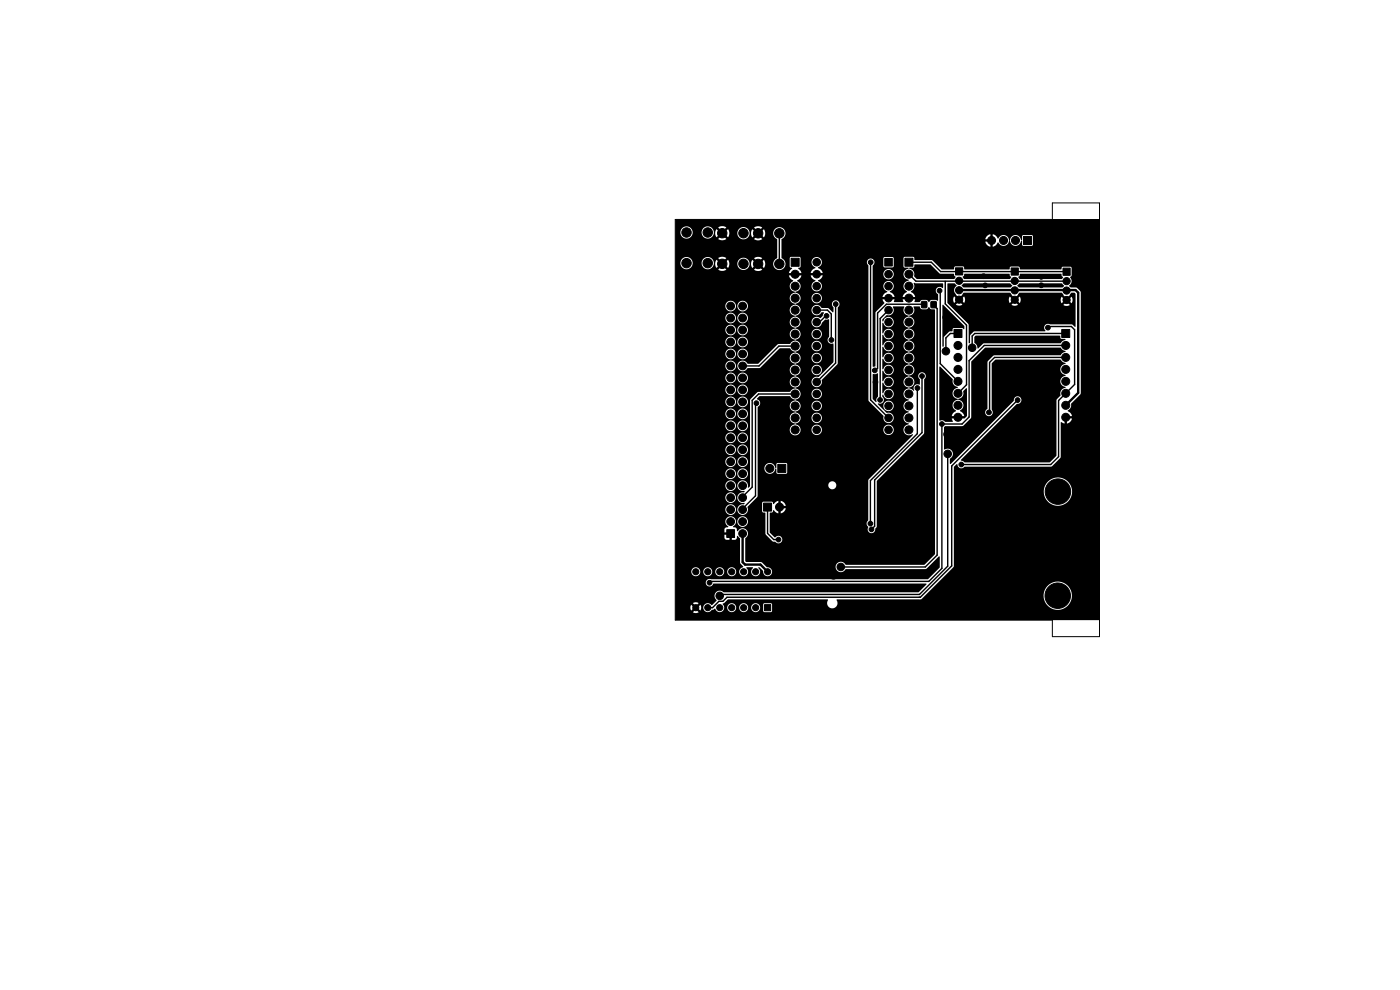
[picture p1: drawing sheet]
<svg xmlns="http://www.w3.org/2000/svg" width="297mm" height="210mm" viewBox="0 0 297 210" stroke-linecap="round" stroke-linejoin="round" font-family="sans-serif">
<g fill="#000" stroke="#000" stroke-width=".21">
<path d="M167.8 54.8h1.7v1.7h-1.7zM187.7 54.8h1.6v1.6h-1.6zM192 54.8h1.7v1.7h-1.7zM202.7 56.8h1.5v1.5h-1.5zM214.5 56.8h1.5v1.6h-1.5zM217.1 50.2h1.7v1.7h-1.7zM225.5 56.9h1.5v1.5h-1.5zM195.5 64h1.1v1.2h-1.1zM197.5 64h1.1v1.2h-1.1zM202.4 69.9h1.7v1.7h-1.7zM225.2 69.9h1.7v1.7h-1.7zM154.2 112.4h1.6v1.6h-1.6z"/>
<path d="M162 106.7h1.7v1.7h-1.7zM165 98.5h1.7v1.7h-1.7zM162.2 128.3h1.3v1.3h-1.3z"/>
<circle cx="145.1" cy="58.8" r=".5"/>
<circle cx="145.6" cy="55.8" r="1"/>
<circle cx="145.6" cy="49.3" r="1"/>
<circle cx="147.9" cy="48" r=".5"/>
<circle cx="150.1" cy="55.8" r="1"/>
<circle cx="150.1" cy="49.3" r="1"/>
<circle cx="153.2" cy="49.5" r="1"/>
<circle cx="153.2" cy="56" r="1"/>
<circle cx="157.7" cy="49.5" r="1"/>
<circle cx="157.7" cy="56" r="1"/>
<circle cx="160.8" cy="56" r="1"/>
<circle cx="160.8" cy="49.5" r="1"/>
<circle cx="165.3" cy="56" r="1"/>
<circle cx="165.3" cy="49.5" r="1"/>
<circle cx="168" cy="48" r=".5"/>
<circle cx="168.7" cy="58.2" r=".85"/>
<circle cx="173.3" cy="58.2" r=".8"/>
<circle cx="173.3" cy="55.6" r=".8"/>
<circle cx="176.1" cy="56.7" r=".5"/>
<circle cx="176.5" cy="47.9" r=".5"/>
<circle cx="182.3" cy="56.2" r=".5"/>
<circle cx="184.7" cy="55.6" r=".5"/>
<circle cx="187.5" cy="48.2" r=".5"/>
<circle cx="187.8" cy="53.4" r=".5"/>
<circle cx="188.5" cy="58.2" r=".8"/>
<circle cx="192.8" cy="58.2" r=".85"/>
<circle cx="196.7" cy="58.2" r=".5"/>
<circle cx="198.4" cy="48.3" r=".5"/>
<circle cx="198.4" cy="53.9" r=".5"/>
<circle cx="203.5" cy="59.6" r=".76"/>
<circle cx="208.2" cy="47.9" r=".5"/>
<circle cx="208.7" cy="58.6" r=".5"/>
<circle cx="210.4" cy="51" r=".85"/>
<circle cx="212.9" cy="51" r=".85"/>
<circle cx="215.3" cy="59.6" r=".76"/>
<circle cx="215.4" cy="51" r=".85"/>
<circle cx="220" cy="47.8" r=".5"/>
<circle cx="220.9" cy="58.7" r=".5"/>
<circle cx="226.3" cy="59.6" r=".76"/>
<circle cx="228.7" cy="48.1" r=".5"/>
<circle cx="231.2" cy="50.4" r=".5"/>
<circle cx="231.3" cy="57.4" r=".5"/>
<circle cx="145" cy="78.2" r=".5"/>
<circle cx="145" cy="72.2" r=".5"/>
<circle cx="145.1" cy="65.3" r=".5"/>
<circle cx="155" cy="77.6" r=".82"/>
<circle cx="155" cy="72.5" r=".82"/>
<circle cx="155" cy="75.1" r=".82"/>
<circle cx="155" cy="70" r=".82"/>
<circle cx="155" cy="67.5" r=".82"/>
<circle cx="155" cy="64.9" r=".82"/>
<circle cx="155.1" cy="62" r=".5"/>
<circle cx="157.5" cy="72.5" r=".82"/>
<circle cx="157.5" cy="70" r=".82"/>
<circle cx="157.5" cy="67.5" r=".82"/>
<circle cx="157.5" cy="64.9" r=".82"/>
<circle cx="157.5" cy="75.1" r=".82"/>
<circle cx="157.5" cy="77.6" r=".82"/>
<circle cx="160.3" cy="75.2" r=".5"/>
<circle cx="163.6" cy="71.4" r=".5"/>
<circle cx="164" cy="65.6" r=".5"/>
<circle cx="164.4" cy="78.3" r=".5"/>
<circle cx="165.2" cy="75.1" r=".5"/>
<circle cx="168.7" cy="65.8" r=".85"/>
<circle cx="168.7" cy="63.3" r=".85"/>
<circle cx="168.7" cy="76" r=".85"/>
<circle cx="168.7" cy="68.3" r=".85"/>
<circle cx="168.7" cy="78.5" r=".85"/>
<circle cx="168.7" cy="73.4" r=".85"/>
<circle cx="168.7" cy="70.9" r=".85"/>
<circle cx="168.7" cy="60.7" r=".85"/>
<circle cx="173.3" cy="60.7" r=".8"/>
<circle cx="173.3" cy="73.4" r=".8"/>
<circle cx="173.3" cy="75.9" r=".8"/>
<circle cx="173.3" cy="70.9" r=".8"/>
<circle cx="173.3" cy="65.8" r=".8"/>
<circle cx="173.3" cy="78.5" r=".8"/>
<circle cx="173.3" cy="63.2" r=".8"/>
<circle cx="173.3" cy="68.3" r=".8"/>
<circle cx="175.4" cy="67" r=".5"/>
<circle cx="176.3" cy="62.5" r=".5"/>
<circle cx="176.4" cy="72.1" r=".5"/>
<circle cx="177.3" cy="64.5" r=".5"/>
<circle cx="178.7" cy="76" r=".5"/>
<circle cx="179" cy="73.5" r=".5"/>
<circle cx="182.3" cy="62.7" r=".5"/>
<circle cx="185.6" cy="78.6" r=".5"/>
<circle cx="188.5" cy="60.7" r=".8"/>
<circle cx="188.5" cy="65.8" r=".8"/>
<circle cx="188.5" cy="68.3" r=".8"/>
<circle cx="188.5" cy="73.4" r=".8"/>
<circle cx="188.5" cy="75.9" r=".8"/>
<circle cx="188.5" cy="78.5" r=".8"/>
<circle cx="188.5" cy="70.9" r=".8"/>
<circle cx="188.5" cy="63.2" r=".8"/>
<circle cx="192.8" cy="65.8" r=".85"/>
<circle cx="192.8" cy="68.3" r=".85"/>
<circle cx="192.8" cy="75.9" r=".85"/>
<circle cx="192.8" cy="70.9" r=".85"/>
<circle cx="192.8" cy="60.7" r=".85"/>
<circle cx="192.8" cy="78.5" r=".85"/>
<circle cx="192.8" cy="63.2" r=".85"/>
<circle cx="192.8" cy="73.4" r=".85"/>
<circle cx="195.6" cy="79.8" r=".5"/>
<circle cx="196.5" cy="74.5" r=".5"/>
<circle cx="196.6" cy="70.1" r=".5"/>
<circle cx="197.2" cy="78.5" r=".5"/>
<circle cx="199.3" cy="61.7" r=".5"/>
<circle cx="200.5" cy="67.3" r=".5"/>
<circle cx="200.7" cy="74.5" r=".8"/>
<circle cx="203.2" cy="73.3" r=".85"/>
<circle cx="203.2" cy="75.8" r=".85"/>
<circle cx="203.2" cy="78.4" r=".85"/>
<circle cx="203.5" cy="61.6" r=".76"/>
<circle cx="203.5" cy="63.6" r=".76"/>
<circle cx="206.2" cy="73.8" r=".8"/>
<circle cx="209" cy="60.5" r=".5"/>
<circle cx="211.4" cy="72" r=".5"/>
<circle cx="215.3" cy="63.6" r=".76"/>
<circle cx="215.3" cy="61.6" r=".76"/>
<circle cx="217.5" cy="79.6" r=".5"/>
<circle cx="220.1" cy="72" r=".5"/>
<circle cx="220.9" cy="60.5" r=".5"/>
<circle cx="222.3" cy="69.5" r=".5"/>
<circle cx="226.1" cy="75.8" r=".85"/>
<circle cx="226.1" cy="73.3" r=".85"/>
<circle cx="226.1" cy="78.4" r=".85"/>
<circle cx="226.3" cy="63.6" r=".76"/>
<circle cx="226.3" cy="61.6" r=".76"/>
<circle cx="231.2" cy="66.6" r=".5"/>
<circle cx="231.2" cy="76.6" r=".5"/>
<circle cx="145" cy="84.7" r=".5"/>
<circle cx="145.2" cy="91.2" r=".5"/>
<circle cx="145.2" cy="98.4" r=".5"/>
<circle cx="155" cy="80.2" r=".82"/>
<circle cx="155" cy="92.9" r=".82"/>
<circle cx="155" cy="85.2" r=".82"/>
<circle cx="155" cy="90.3" r=".82"/>
<circle cx="155" cy="87.8" r=".82"/>
<circle cx="155" cy="82.7" r=".82"/>
<circle cx="155" cy="95.4" r=".82"/>
<circle cx="155" cy="97.9" r=".82"/>
<circle cx="157.5" cy="92.9" r=".82"/>
<circle cx="157.5" cy="87.8" r=".82"/>
<circle cx="157.5" cy="95.4" r=".82"/>
<circle cx="157.5" cy="85.2" r=".82"/>
<circle cx="157.5" cy="97.9" r=".82"/>
<circle cx="157.5" cy="82.7" r=".82"/>
<circle cx="157.5" cy="90.3" r=".82"/>
<circle cx="157.5" cy="80.2" r=".82"/>
<circle cx="160.5" cy="85.5" r=".5"/>
<circle cx="163.2" cy="92.8" r=".5"/>
<circle cx="163.3" cy="99.4" r=".85"/>
<circle cx="164.1" cy="81" r=".5"/>
<circle cx="164.1" cy="86.1" r=".5"/>
<circle cx="164.2" cy="88.6" r=".5"/>
<circle cx="166.4" cy="95.7" r=".5"/>
<circle cx="168.7" cy="83.6" r=".85"/>
<circle cx="168.7" cy="86.1" r=".85"/>
<circle cx="168.7" cy="88.7" r=".85"/>
<circle cx="168.7" cy="81" r=".85"/>
<circle cx="168.7" cy="91.2" r=".85"/>
<circle cx="169.5" cy="96.8" r=".5"/>
<circle cx="173.3" cy="86.1" r=".8"/>
<circle cx="173.3" cy="81" r=".8"/>
<circle cx="173.3" cy="83.6" r=".8"/>
<circle cx="173.3" cy="91.2" r=".8"/>
<circle cx="173.3" cy="88.6" r=".8"/>
<circle cx="175.8" cy="98.8" r=".5"/>
<circle cx="176.1" cy="91.7" r=".5"/>
<circle cx="178.3" cy="81.2" r=".5"/>
<circle cx="180.9" cy="84.9" r=".8"/>
<circle cx="185.7" cy="81.1" r=".5"/>
<circle cx="186" cy="94.3" r=".5"/>
<circle cx="186.7" cy="84.8" r=".5"/>
<circle cx="188.5" cy="88.6" r=".8"/>
<circle cx="188.5" cy="91.2" r=".8"/>
<circle cx="188.5" cy="81" r=".8"/>
<circle cx="188.5" cy="83.6" r=".8"/>
<circle cx="188.5" cy="86.1" r=".8"/>
<circle cx="192.8" cy="88.6" r=".85"/>
<circle cx="192.8" cy="91.2" r=".85"/>
<circle cx="192.8" cy="81" r=".85"/>
<circle cx="192.8" cy="83.6" r=".85"/>
<circle cx="192.8" cy="86.1" r=".85"/>
<circle cx="194.6" cy="82.3" r=".5"/>
<circle cx="197.1" cy="81.1" r=".5"/>
<circle cx="199.8" cy="89.9" r=".5"/>
<circle cx="201" cy="92.1" r=".8"/>
<circle cx="201.1" cy="96.3" r=".8"/>
<circle cx="203.2" cy="88.5" r=".85"/>
<circle cx="203.2" cy="80.9" r=".85"/>
<circle cx="203.2" cy="83.4" r=".85"/>
<circle cx="203.2" cy="86" r=".85"/>
<circle cx="203.9" cy="98.5" r=".5"/>
<circle cx="206.5" cy="91.1" r=".8"/>
<circle cx="209.8" cy="87.5" r=".5"/>
<circle cx="211.1" cy="95.6" r=".5"/>
<circle cx="214.2" cy="83.7" r=".5"/>
<circle cx="215.9" cy="84.9" r=".5"/>
<circle cx="218.1" cy="95.6" r=".5"/>
<circle cx="222" cy="82.4" r=".5"/>
<circle cx="222.1" cy="85" r=".5"/>
<circle cx="226" cy="91.5" r=".8"/>
<circle cx="226.1" cy="80.9" r=".85"/>
<circle cx="226.1" cy="83.4" r=".85"/>
<circle cx="226.1" cy="86" r=".85"/>
<circle cx="226.1" cy="88.5" r=".85"/>
<circle cx="231.2" cy="87.6" r=".5"/>
<circle cx="231.2" cy="96.9" r=".5"/>
<circle cx="145.2" cy="112.5" r=".5"/>
<circle cx="145.3" cy="105.3" r=".5"/>
<circle cx="155" cy="105.6" r=".82"/>
<circle cx="155" cy="108.1" r=".82"/>
<circle cx="155" cy="110.6" r=".82"/>
<circle cx="155" cy="103" r=".82"/>
<circle cx="155" cy="100.5" r=".82"/>
<circle cx="157.5" cy="108.1" r=".82"/>
<circle cx="157.5" cy="110.6" r=".82"/>
<circle cx="157.5" cy="103" r=".82"/>
<circle cx="157.5" cy="100.5" r=".82"/>
<circle cx="157.5" cy="105.6" r=".82"/>
<circle cx="157.5" cy="113.2" r=".82"/>
<circle cx="165.2" cy="114.5" r=".5"/>
<circle cx="165.4" cy="107.6" r=".85"/>
<circle cx="168.3" cy="102.3" r=".8"/>
<circle cx="176" cy="111.3" r=".8"/>
<circle cx="176.3" cy="107.3" r=".8"/>
<circle cx="178.4" cy="100.6" r=".5"/>
<circle cx="184.6" cy="111.1" r=".5"/>
<circle cx="184.9" cy="112.3" r=".5"/>
<circle cx="188.1" cy="103.3" r=".5"/>
<circle cx="193.5" cy="114.2" r=".5"/>
<circle cx="193.6" cy="107" r=".5"/>
<circle cx="206.9" cy="110.6" r=".5"/>
<circle cx="222.5" cy="109.8" r=".5"/>
<circle cx="224.4" cy="104.3" r="2.7"/>
<circle cx="230.8" cy="116" r=".5"/>
<circle cx="230.9" cy="106" r=".5"/>
<circle cx="147.6" cy="128.9" r=".65"/>
<circle cx="147.6" cy="121.3" r=".65"/>
<circle cx="150.1" cy="128.9" r=".65"/>
<circle cx="150.1" cy="121.3" r=".65"/>
<circle cx="150.5" cy="123.6" r=".5"/>
<circle cx="152.7" cy="126.4" r=".8"/>
<circle cx="152.7" cy="128.9" r=".65"/>
<circle cx="152.7" cy="121.3" r=".65"/>
<circle cx="155.2" cy="121.3" r=".65"/>
<circle cx="155.2" cy="128.9" r=".65"/>
<circle cx="157.8" cy="121.3" r=".65"/>
<circle cx="157.8" cy="128.9" r=".65"/>
<circle cx="160.3" cy="128.9" r=".65"/>
<circle cx="160.3" cy="121.3" r=".65"/>
<circle cx="162.8" cy="121.3" r=".65"/>
<circle cx="168.1" cy="124.8" r=".5"/>
<circle cx="176.8" cy="122" r=".8"/>
<circle cx="178.4" cy="120.3" r=".8"/>
<circle cx="187.4" cy="129" r=".5"/>
<circle cx="197" cy="128.3" r=".5"/>
<circle cx="206.4" cy="120.3" r=".5"/>
<circle cx="206.7" cy="128" r=".5"/>
<circle cx="217.4" cy="128.1" r=".5"/>
<circle cx="218.8" cy="120.2" r=".5"/>
<circle cx="224.4" cy="126.4" r="2.7"/>
<circle cx="227.8" cy="127.9" r=".5"/>
<circle cx="230.6" cy="125.2" r=".5"/>
</g>
<path d="M168.7 55.6h.1M203.5 61.6l24.7-.1 .5 .6v21.2l-2.6 2.7M157.5 113.2v6.1l.6 .5h3.2l1.5 1.5" fill="none" stroke="#000" stroke-width=".5"/>
<g fill="none" stroke="#000" stroke-width=".3">
<path d="M165.3 49.5v6.5M168.7 58.2h.1M184.7 55.6v29.2l3.8 3.8M192.8 58.2l1.5 1.5h32M192.8 55.6h4.8l2 2h26.7M200.5 59.7v4.8l4.5 4.5v12.6l-1.8 1.8M226.3 59.6v.1M168.7 73.4h-3.5l-4.2 4.2h-3.5M168.7 63.2v.1M168.7 78.5h.1M168.7 75.9v.1M168.7 70.9h.1"/>
<path d="M173.2 65.8h2.3l.9 .8v5.5M175.4 67h-.2l-1.3 1.3h-.6M177.3 64.5v12.5l-4 4M188.5 65.8l-1.8 1.8v17.2M195.6 79.8v12l-10.1 10v9.8l-.6 .7M196.1 64.6l-8-.1-1.9 1.9v11.7l-.5 .5M198 64.6l.8 .9v52.3l-2.5 2.5h-17.9M199.3 61.7l.2 .1v15.3l3.7 3.8M203.2 70.7h-1.6l-.9 1v2.8M222.3 69.5l.3-.2h4.7l.7 .7v11.6l-3.4 3.4v11.9l-1.7 1.6h-19M226.1 73.3h-17.3l-3.2 3.2v11.9l-1.5 1.5h-4.3v30.7l-2.7 2.7h-46.3l-.2 .3M226.1 75.8h-15.1l-1.1 1.1v10.5"/>
<path d="M226.1 70.7h-19.3l-.6 .6v2.5M160.3 85.5v19.7l-3 2.9M168.7 83.6h-7.8l-1.3 1.3v18.4l-2.3 2.3M168.7 81h.1M168.7 83.6h.1M168.7 86.1h.1M168.7 88.6v.1M194.6 82.3v9.7l-10 10v9.1l-.2-.3M201.1 96.3v23.8l-6 6h-42.1l-.3 .3M215.9 84.9l-14 13.9v21.2l-6.7 6.7h-41l-.8 .8h-.9l-1.3 1.4h-1.1M162.8 107.6v5.5l1.3 1.4h1.1M195 126.7h.1"/>
</g>
<g fill="#000">
<path d="M193.8 60l6.2 .1 .1 .1-.1 .9a.86 .86 0 0 0-1.3 .1 .86 .86 0 0 0 .3 1.3v1.3l-1.4-.2-.5 .5-.6-.5h-.9l-.5 .5h-1v-.6h-.8v-.5h.8a1.5 1.5 0 0 0-.9-1.1 1.36 1.36 0 0 0 .6-1.9zM192.9 56.8l.9-.1 .3-.6h3.3l2 1.9 2.9 .1 .2 .4a.32 .32 0 0 1 .2 .3 .32 .32 0 0 1-.2 .3l-8 .1-.6-.5a1.38 1.38 0 0 0-1-1.8zM204.6 58.1h9.5l.4 .7-.3 .4h-9.6l-.4-.5 .3-.2zM216.4 58.1h8.7l.2 .5 .2 .2-.3 .4h-8.9a.35 .35 0 0 1-.2-.5l.2-.2zM143.3 46.6l89.8-.1 .2 .1v2.9h-66.7a1.31 1.31 0 0 0-1.3-1.3 1.31 1.31 0 0 0-1.3 1.3h-1.7l-.2-.9-.7 .7-.4-.3 .7-.7a1.49 1.49 0 0 0-1.7 0l.7 .7-.4 .3-.7-.7-.3 .9h-.3a1.31 1.31 0 0 0-1.3-1.3 1.31 1.31 0 0 0-1.3 1.3h-1.7l-.3-.9-.7 .7-.3-.4 .7-.7a1.48 1.48 0 0 0-1.7 0l.7 .7-.4 .4-.7-.7-.1 .2a.46 .46 0 0 1-.5 .5 1.31 1.31 0 0 0-1.3-1.3 1.31 1.31 0 0 0-1.3 1.3h-1.9v-.2a1.31 1.31 0 0 0-2-.8 1.31 1.31 0 0 0 .2 2.2 1.31 1.31 0 0 0 1.8-1.2h1.9l.1 .2a1.31 1.31 0 0 0 1.4 1.1 1.31 1.31 0 0 0 1.1-1.3h.3l.3 1 .7-.7 .4 .4-.7 .7a1.49 1.49 0 0 0 1.7 0l-.7-.7 .3-.4 .7 .7 .3-.8h1.7a1.31 1.31 0 0 0 1.3 1.3 1.31 1.31 0 0 0 1.3-1.3h.3l.3 .9 .7-.7 .4 .3-.7 .7a1.49 1.49 0 0 0 1.7 0l-.7-.7 .4-.3 .7 .7 .2-.9h1.7a1.57 1.57 0 0 0 .9 1.3v4a1.37 1.37 0 0 0-.9 1.2h-1.7l-.2-.9-.7 .7-.4-.3 .7-.7a1.49 1.49 0 0 0-1.7 0l.7 .7-.4 .3-.7-.7-.3 .9h-.3a1.31 1.31 0 0 0-1.3-1.3 1.31 1.31 0 0 0-1.3 1.3h-1.7l-.3-.9-.7 .7-.3-.4 .7-.7a1.48 1.48 0 0 0-1.7 0l.7 .7-.4 .4-.7-.7-.1 .2a.46 .46 0 0 1-.5 .5 1.31 1.31 0 0 0-1.3-1.3 1.31 1.31 0 0 0-1.3 1.3h-1.9v-.2a1.31 1.31 0 0 0-2-.8 1.31 1.31 0 0 0 .2 2.2 1.31 1.31 0 0 0 1.8-1.2h1.9l.1 .2a1.31 1.31 0 0 0 1.4 1.1 1.31 1.31 0 0 0 1.1-1.3h.3l.3 1 .7-.7 .4 .4-.7 .7a1.49 1.49 0 0 0 1.7 0l-.7-.7 .3-.4 .7 .7 .3-.8h1.7a1.31 1.31 0 0 0 1.3 1.3 1.31 1.31 0 0 0 1.3-1.3h.3l.3 .9 .7-.7 .4 .3-.7 .8a1.49 1.49 0 0 0 1.7-.1l-.7-.7 .4-.3 .7 .7 .2-.9h1.7a1.33 1.33 0 0 0 2.2 1 1.33 1.33 0 0 0-.4-2.3v-4a1.37 1.37 0 0 0 .8-1.2h66.7v.6h-14.2l-.2-.2h-1.8l-.3 .2v.8l-.1 .1a1.22 1.22 0 0 0-1.3-1.1 1.22 1.22 0 0 0-1.2 1.1h-.1a1.21 1.21 0 0 0-1.1-1.1 1.21 1.21 0 0 0-1.3 .7l-.5-.6-.6-.3v.9h-.5v-.9l-.8 .4-.3 .7h.9v.5h-.9a1.35 1.35 0 0 0 1.1 1v-.9h.5v.9l.6-.3 .6-.6a1.21 1.21 0 0 0 1.3 .7 1.21 1.21 0 0 0 1-1.1h.2a1.21 1.21 0 0 0 1.2 1.2 1.21 1.21 0 0 0 1.2-1.2l.1 .2 .1 .9 2 .1 .2-.3v-1.8h14.2v11.9h-4l-.9-1h-1.3l-.3-.4a1.31 1.31 0 0 0 .2-1.9l.3-.3v-1.6l-.2-.2h-1.7l-.3 .6h-8.6l-.2-.5-.2-.2h-1.7l-.3 .7h-9.4l-.4-.7h-1.6l-.2 .1-.2 .6h-2.5l-2.2-2h-3.5l-.2-.6-.2-.1h-1.8l-.2 .3h-2.1l-.3-.3h-1.6l-.3 .2v1.8l.1 .2h2l.1-.2v-1.7h2.1v1.7l.2 .3h.8v.2l-.2 .1a1.16 1.16 0 0 0-.8 1.1h-2.1v-.2a1.11 1.11 0 0 0-1.8-.7 1.11 1.11 0 0 0 .2 1.9 1.11 1.11 0 0 0 1.6-1h2.1v.2a1.36 1.36 0 0 0 1.1 1v.1a1.22 1.22 0 0 0-1.1 1.1 1.22 1.22 0 0 0 .7 1.3l-.6 .5-.3 .6h.9v.5h-.9l.1 .4-.1 .2h-1.8l-.1-.1 .2-.5h-.9v-.5h.9l-.3-.6-.7-.4v-.2a1.11 1.11 0 0 0 .5-1.7 1.11 1.11 0 0 0-1.8 0 1.11 1.11 0 0 0 .7 1.7v.2a1.36 1.36 0 0 0-1 1h.9v.5h-.9l.4 .8-1.9 2.1v11.2l-.4 .2-.2-.1v-21.3a.83 .83 0 0 0 .3-1.2 .83 .83 0 0 0-1.3-.1 .83 .83 0 0 0 .1 1.2v1.6h-9.7a1.43 1.43 0 0 0-1-1v-.2a1.12 1.12 0 0 0 .6-1.7 1.12 1.12 0 0 0-1.8 0 1.12 1.12 0 0 0 .7 1.7v.2a1.36 1.36 0 0 0-1 1h.8h-2.8l-.1-.4-.6-.6 .5-.3v-2l-.2-.1h-1.8l-.3 .2v1.8l.5 .5-.3 .3-.3 .6h.9v.5h-.9a1.5 1.5 0 0 0 .9 1.1 1.47 1.47 0 0 0-.5 2l.8 .4v.2a1.21 1.21 0 0 0-1.1 1.2 1.21 1.21 0 0 0 1.2 1.2l-.8 .4h-9.2v-.2a1.13 1.13 0 0 0-1.3-.9 1.13 1.13 0 0 0-1 1.1h-.3v-.2a1.13 1.13 0 0 0-1.8-.7 1.13 1.13 0 0 0 .2 1.9 1.13 1.13 0 0 0 1.6-1h.3v.2a1.13 1.13 0 0 0 1.2 1 1.13 1.13 0 0 0 1.1-1.2l9.2 .1a1.22 1.22 0 0 0-.3 1.3 1.22 1.22 0 0 0 1.1 .7l-.8 .5h-9.2v-.2a1.13 1.13 0 0 0-1.3-1 1.13 1.13 0 0 0-1 1.2h-.3v-.2a1.13 1.13 0 0 0-1.8-.7 1.13 1.13 0 0 0 .2 1.9 1.13 1.13 0 0 0 1.6-1h.3v.2a1.13 1.13 0 0 0 1.2 .9 1.13 1.13 0 0 0 1.1-1.1h9.2a1.22 1.22 0 0 0-.3 1.3 1.22 1.22 0 0 0 1.1 .8l-.8 .4h-9.2v-.2a1.13 1.13 0 0 0-1.3-.9 1.13 1.13 0 0 0-1 1.1h-.3v-.2a1.13 1.13 0 0 0-1.8-.7 1.13 1.13 0 0 0 .2 1.9 1.13 1.13 0 0 0 1.6-1h.3v.2a1.13 1.13 0 0 0 1.2 .9 1.13 1.13 0 0 0 1.1-1.1h9.2a1.21 1.21 0 0 0-.3 1.3 1.21 1.21 0 0 0 1.1 .8l-.8 .4h-9.2v-.2a1.13 1.13 0 0 0-1.3-.9 1.13 1.13 0 0 0-1 1.1h-.3v-.2a1.13 1.13 0 0 0-1.8-.7 1.13 1.13 0 0 0 .2 2 1.13 1.13 0 0 0 1.6-1.1h.3v.3a1.13 1.13 0 0 0 1.2 .9 1.13 1.13 0 0 0 1.1-1.2h9.2l-.3 .5h-2.5l-2.2 2.1h-4.2v-.2a1.13 1.13 0 0 0-1.3-.9 1.13 1.13 0 0 0-1 1.1h-.3v-.2a1.13 1.13 0 0 0-1.8-.7 1.13 1.13 0 0 0 .2 1.9 1.13 1.13 0 0 0 1.6-1h.3v.2a1.13 1.13 0 0 0 1.2 .9 1.13 1.13 0 0 0 1.1-1.1h4.2l-2 2.1h-2.3a1.14 1.14 0 0 0-1.3-.7 1.14 1.14 0 0 0-.9 1.1h-.3v-.2a1.13 1.13 0 0 0-1.8-.7 1.13 1.13 0 0 0 .2 1.9 1.13 1.13 0 0 0 1.6-1h.3v.2a1.18 1.18 0 0 0 1.1 .9 1.18 1.18 0 0 0 1.2-.6l2.6-.1 4.1-4.1h2.2l.4 .4 .7 .4a1.24 1.24 0 0 0-1.2 1.3 1.24 1.24 0 0 0 1.2 1.2l-.1 .1a1.21 1.21 0 0 0-1.1 1.2 1.21 1.21 0 0 0 1.2 1.2l-.8 .5h-9.2v-.2a1.13 1.13 0 0 0-1.3-1 1.13 1.13 0 0 0-1 1.2h-.3v-.2a1.13 1.13 0 0 0-1.8-.7 1.13 1.13 0 0 0 .2 1.9 1.13 1.13 0 0 0 1.6-1h.3v.2a1.13 1.13 0 0 0 1.2 .9 1.13 1.13 0 0 0 1.1-1.1h9.2h-.1a1.23 1.23 0 0 0 .9 2.1l-.8 .4h-9.2v-.2a1.13 1.13 0 0 0-1.3-.9 1.13 1.13 0 0 0-1 1.1h-.3v-.2a1.13 1.13 0 0 0-1.8-.7 1.13 1.13 0 0 0 .2 1.9 1.13 1.13 0 0 0 1.6-1h.3v.2a1.13 1.13 0 0 0 1.2 .9 1.13 1.13 0 0 0 1.1-1.1h9.2l-.3 .4-6.8 .1-1.6 1.5-.1 .5h-.4a1.13 1.13 0 0 0-1.2-1.1 1.13 1.13 0 0 0-1.1 1.1h-.3v-.2a1.13 1.13 0 0 0-1.8-.7 1.13 1.13 0 0 0 .2 2 1.13 1.13 0 0 0 1.6-1.1h.3v.3a1.13 1.13 0 0 0 1.2 .9 1.13 1.13 0 0 0 1.1-1.2h.4v2.6h-.4v-.2a1.13 1.13 0 0 0-1.3-.9 1.13 1.13 0 0 0-1 1.1h-.3v-.2a1.13 1.13 0 0 0-1.8-.7 1.13 1.13 0 0 0 .2 1.9 1.13 1.13 0 0 0 1.6-1h.3v.2a1.13 1.13 0 0 0 1.2 .9 1.13 1.13 0 0 0 1.1-1.1h.4v2.5h-.4v-.2a1.13 1.13 0 0 0-1.3-.9 1.13 1.13 0 0 0-1 1.1h-.3v-.2a1.13 1.13 0 0 0-1.8-.7 1.13 1.13 0 0 0 .2 1.9 1.13 1.13 0 0 0 1.6-1h.3v.2a1.13 1.13 0 0 0 1.2 1 1.13 1.13 0 0 0 1.1-1.2h.4v2.6h-.4v-.2a1.13 1.13 0 0 0-1.3-1 1.13 1.13 0 0 0-1 1.2h-.3v-.2a1.13 1.13 0 0 0-1.8-.7 1.13 1.13 0 0 0 .2 1.9 1.13 1.13 0 0 0 1.6-1h.3v.2a1.13 1.13 0 0 0 1.2 .9 1.13 1.13 0 0 0 1.1-1.1h.4v2.5h-.4v-.2a1.13 1.13 0 0 0-1.3-.9 1.13 1.13 0 0 0-1 1.1h-.3v-.2a1.13 1.13 0 0 0-1.8-.7 1.13 1.13 0 0 0 .2 1.9 1.13 1.13 0 0 0 1.6-1h.3v.2a1.13 1.13 0 0 0 1.2 .9 1.13 1.13 0 0 0 1.1-1.1h.4v2.5h-.4v-.2a1.13 1.13 0 0 0-1.3-.9 1.13 1.13 0 0 0-1 1.1h-.3v-.2a1.13 1.13 0 0 0-1.8-.7 1.13 1.13 0 0 0 .2 2 1.13 1.13 0 0 0 1.6-1.1h.3v.3a1.13 1.13 0 0 0 1.2 .9 1.13 1.13 0 0 0 1.1-1.2h.4v2.6h-.4v-.2a1.13 1.13 0 0 0-1.3-.9 1.13 1.13 0 0 0-1 1.1h-.3v-.2a1.13 1.13 0 0 0-1.8-.7 1.13 1.13 0 0 0 .2 1.9 1.13 1.13 0 0 0 1.6-1h.3v.2a1.13 1.13 0 0 0 1.2 .9 1.13 1.13 0 0 0 1.1-1.1h.4v2.6l-.4 .3a1.16 1.16 0 0 0-.9-1.5 1.16 1.16 0 0 0-1.4 1.1h-.3v-.2a1.13 1.13 0 0 0-1.8-.7 1.13 1.13 0 0 0 .2 1.9 1.13 1.13 0 0 0 1.6-1h.3v.2a1.38 1.38 0 0 0 1.6 1l-.4 .2a1.13 1.13 0 0 0-1.2 1.2h-.3v-.2a1.13 1.13 0 0 0-1.8-.7 1.13 1.13 0 0 0 .2 1.9 1.13 1.13 0 0 0 1.6-1h.3v.2a1.38 1.38 0 0 0 1.6 .9l-.4 .3a1.13 1.13 0 0 0-1.2 1.1h-.3v-.2a1.13 1.13 0 0 0-1.8-.7 1.13 1.13 0 0 0 .2 1.9 1.13 1.13 0 0 0 1.6-1h.3v.2a1.16 1.16 0 0 0 1.6 .8 1.16 1.16 0 0 0 .6-1.6l2.1-2.3v-18.8a.89 .89 0 0 0 .6-.9 .89 .89 0 0 0-.7-.8l.6-.7h6.4l.4 .5 .6 .3v.1a1.21 1.21 0 0 0-1.1 1.3 1.21 1.21 0 0 0 1.2 1.1l-.1 .2a1.21 1.21 0 0 0-1.1 1.2 1.21 1.21 0 0 0 1.2 1.2l-.1 .1a1.17 1.17 0 0 0-1 1.7 1.17 1.17 0 0 0 2 .1 1.17 1.17 0 0 0-.8-1.8l-.1-.1a1.24 1.24 0 0 0 1.1-1.2 1.24 1.24 0 0 0-1.1-1.3v-.1a1.21 1.21 0 0 0 1.1-1.2 1.21 1.21 0 0 0-1.1-1.2v-.1a1.21 1.21 0 0 0 1.1-1.3 1.21 1.21 0 0 0-1.1-1.2v-.1a1.21 1.21 0 0 0 1.1-1.2 1.21 1.21 0 0 0-1.1-1.2v-.1a1.21 1.21 0 0 0 1.1-1.2 1.21 1.21 0 0 0-1.1-1.2v-.2a1.21 1.21 0 0 0 1.1-1.2 1.21 1.21 0 0 0-1.1-1.2v-.1a1.21 1.21 0 0 0 1.1-1.2 1.21 1.21 0 0 0-1.1-1.2v-.1a1.21 1.21 0 0 0 1.1-1.3 1.21 1.21 0 0 0-1.1-1.2v-.1a1.21 1.21 0 0 0 1.1-1.2 1.21 1.21 0 0 0-1.1-1.2v-.1a1.21 1.21 0 0 0 1.1-1.2 1.21 1.21 0 0 0-1.1-1.2v-.2a1.21 1.21 0 0 0 1.1-1.2 1.21 1.21 0 0 0-1.1-1.2v-.1a1.22 1.22 0 0 0 1.1-1 1.22 1.22 0 0 0-.7-1.3l.6-.6 .3-.6h-.9v-.5h3.7v.5h-.8a1.43 1.43 0 0 0 1 1.1v.1a1.13 1.13 0 0 0-.6 1.8 1.13 1.13 0 0 0 1.9-.1 1.13 1.13 0 0 0-.8-1.7v-.1a1.36 1.36 0 0 0 1-1.1h-.8v-.5h10.5v5.3h-9.8a1.1 1.1 0 0 0-1.6-.9 1.1 1.1 0 0 0-.2 1.8 1.1 1.1 0 0 0 1.7-.7l.1-.2h9.8v1.3h-6.1a.82 .82 0 0 0-1.2-.7 .82 .82 0 0 0-.1 1.4v.9l-.1 .2-1-.9-1.4-.1a1.13 1.13 0 0 0-1.8-.3 1.13 1.13 0 0 0 .1 1.8 1.13 1.13 0 0 0 1.7-.6h.4l.1 .2-.3 .6-.4 .4a1.18 1.18 0 0 0-1.5 0 1.18 1.18 0 0 0-.3 1.5 1.13 1.13 0 0 0 1.2 .5 1.13 1.13 0 0 0 .9-1l.7-.6h.8v3.1h-1.5a1.11 1.11 0 0 0-1.6-1 1.11 1.11 0 0 0-.2 1.8 1.11 1.11 0 0 0 1.7-.6l.1-.2h1.5v.5a.88 .88 0 0 0-.2 1.2 .88 .88 0 0 0 1.1 .3v.5h-2.4l-.1-.2a1.11 1.11 0 0 0-1.7-.7 1.11 1.11 0 0 0 .2 1.9 1.11 1.11 0 0 0 1.6-1h2.4v2.5h-2.4l-.1-.2a1.11 1.11 0 0 0-1.7-.6 1.11 1.11 0 0 0 .2 1.8 1.11 1.11 0 0 0 1.6-1h2.4v1l-1.6 1.6h-.8a1.11 1.11 0 0 0-1.6-1 1.11 1.11 0 0 0-.2 1.9 1.11 1.11 0 0 0 1.7-.7l.1-.2h.8l-1.5 1.4a1.14 1.14 0 0 0-1.5 1 1.14 1.14 0 0 0 1.2 1.2 1.14 1.14 0 0 0 .9-1.5l3.4-3.5v-11.8l.4-.8h6.1v19.1h-9.8l-.1-.2a1.11 1.11 0 0 0-1.7-.7 1.11 1.11 0 0 0 .2 1.9 1.11 1.11 0 0 0 1.6-1h9.8l.1 1.4 1 1.1h-10.9a1.11 1.11 0 0 0-1.6-1 1.11 1.11 0 0 0-.2 1.9 1.11 1.11 0 0 0 1.7-.7l.1-.2h10.9l2.1 2.2v.3h-13a1.11 1.11 0 0 0-1.6-.9 1.11 1.11 0 0 0-.2 1.8 1.11 1.11 0 0 0 1.7-.7l.1-.2h13a1.12 1.12 0 0 0 1.3 1.1 1.12 1.12 0 0 0 .9-1.5 1.12 1.12 0 0 0-1.5-.6l-1.8-1.8v-.2a.88 .88 0 0 0 1.1-.3 .88 .88 0 0 0-.2-1.2v-.4h.2a1.12 1.12 0 0 0 1.7 .8 1.12 1.12 0 0 0 0-1.9 1.12 1.12 0 0 0-1.7 .8l-.2-.1v-2l.2-.1a1.12 1.12 0 0 0 1.7 .8 1.12 1.12 0 0 0 0-1.9 1.12 1.12 0 0 0-1.7 .8l-.2-.1v-2.1l.2-.1a1.12 1.12 0 0 0 1.7 .8 1.12 1.12 0 0 0 0-1.9 1.12 1.12 0 0 0-1.7 .8l-.2-.1v-2l.2-.1a1.12 1.12 0 0 0 1.7 .8 1.12 1.12 0 0 0 0-1.9 1.12 1.12 0 0 0-1.7 .8l-.2-.1v-2l.2-.1a1.12 1.12 0 0 0 1.7 .7 1.12 1.12 0 0 0 0-1.8 1.12 1.12 0 0 0-1.7 .8l-.2-.1v-2.1l.2-.1a1.12 1.12 0 0 0 1.7 .8 1.12 1.12 0 0 0 0-1.9 1.12 1.12 0 0 0-1.7 .8l-.2-.1v-2l.2-.1a1.12 1.12 0 0 0 1.7 .8 1.12 1.12 0 0 0 0-1.9 1.12 1.12 0 0 0-1.7 .8l-.2-.1v-.3l.9-.9a1.2 1.2 0 0 0 1.3-.4 1.2 1.2 0 0 0 0-1.4l2.3-.1 .2 .1a1.25 1.25 0 0 0 .9 1.9v.1a1.21 1.21 0 0 0-1.1 1.3 1.21 1.21 0 0 0 1.1 1.2v.1a1.21 1.21 0 0 0-1.1 1.2 1.21 1.21 0 0 0 1.1 1.2v.1a1.21 1.21 0 0 0-1.1 1.2 1.21 1.21 0 0 0 1.1 1.2v.2a1.21 1.21 0 0 0-1.1 1.2 1.21 1.21 0 0 0 1.1 1.2v.1a1.21 1.21 0 0 0-1.1 1.2 1.21 1.21 0 0 0 1.1 1.2v.1a1.21 1.21 0 0 0-1.1 1.3 1.21 1.21 0 0 0 1.1 1.2v.1a1.21 1.21 0 0 0-1.1 1.2 1.21 1.21 0 0 0 1.1 1.2v.1a1.21 1.21 0 0 0-1.1 1.2h-2.1v-.2a1.11 1.11 0 0 0-1.8-.7 1.11 1.11 0 0 0 .2 1.9 1.11 1.11 0 0 0 1.6-1h2.1v.2a1.36 1.36 0 0 0 1.1 1v.2a1.21 1.21 0 0 0-1.1 1.2 1.21 1.21 0 0 0 1.1 1.2l-.3 .2a1.17 1.17 0 0 0-.8 1.1h-2.1v-.2a1.11 1.11 0 0 0-1.2-.9 1.11 1.11 0 0 0-1 1.1h-13l-.1-.2a1.11 1.11 0 0 0-1.7-.7 1.11 1.11 0 0 0 .2 1.9 1.11 1.11 0 0 0 1.6-1h13v.2a1.11 1.11 0 0 0 1.2 .9 1.11 1.11 0 0 0 1-1.1h2.1v.2a1.25 1.25 0 0 0 1.9 .7l.1 .2-6.2 6.2h-20.5l-.2-.3h-1.8l-.3 .2v.8l-.2 .1a1.16 1.16 0 0 0-1.4-1.1 1.16 1.16 0 0 0-.7 1.6 1.16 1.16 0 0 0 1.8 .3l.4-.7 .1 .1 .1 1h2.1l.1-.2v-1.8h20.5l-3.2 3.2-.1 1.2h-6.8v-.2a.85 .85 0 0 0-1.4-.4 .85 .85 0 0 0 .3 1.4 .85 .85 0 0 0 1.1-.8h6.8v4.4h-17.5l-.3-.6-.8-.5v.9h-.5v-.9l-.4 .2-.6 .5-.3-.5h-1.9l-.2 .3v1.8l.1 .2 .6 .1v1.8h-3.7v-.2a1.13 1.13 0 0 0-1.8-.7 1.13 1.13 0 0 0 .1 2 1.13 1.13 0 0 0 1.7-1.1h3.7v2.7l1.5 1.5 .5 .1a.84 .84 0 0 0 1.3 .1 .84 .84 0 0 0-.1-1.2 .84 .84 0 0 0-1.2 .2l-1.1-1.1v-4.1l.6-.1 .2-.5 1 .7v-.9h.5v.9l.4-.2 .4-.3 .3-.6h-.9v-.5h18.4l-.1 3.1a.98 .98 0 0 0 .1 1.5 .82 .82 0 0 0 .6 1.2 .82 .82 0 0 0 .9-1l.3-.4v-9.7l10-10 .1-11.5a.83 .83 0 0 0 .1-1.2 .83 .83 0 0 0-1.2 0 .83 .83 0 0 0 .2 1.2l-.2 1.1a.88 .88 0 0 0-1 .2 .88 .88 0 0 0-.1 1.1l-1-.5v-.2a1.21 1.21 0 0 0 1.1-1.2 1.21 1.21 0 0 0-1.2-1.2l.1-.1a1.21 1.21 0 0 0 1.1-1.3 1.21 1.21 0 0 0-1.2-1.1l.1-.2a1.21 1.21 0 0 0 1.1-1.2 1.21 1.21 0 0 0-1.2-1.2l.1-.1a1.21 1.21 0 0 0 1.1-1.2 1.21 1.21 0 0 0-1.2-1.2l.1-.2a1.21 1.21 0 0 0 1.1-1.2 1.21 1.21 0 0 0-1.2-1.2l.1-.1a1.21 1.21 0 0 0 1.1-1.2 1.21 1.21 0 0 0-1.2-1.2l.1-.1a1.18 1.18 0 0 0 .9-1.8l.1-.2h1.1l.4 .6h1.1l.6-.5 .3 .5 1 .1v51.8l-2.3 2.3h-16.6a1.13 1.13 0 0 0-1.9-.3 1.13 1.13 0 0 0 .3 1.8h-14.1v-.2a1.06 1.06 0 0 0-1.2-.8l-1.1-1-3.2-.1-.2-.2v-4.8a1.16 1.16 0 0 0 .2-1.9 1.16 1.16 0 0 0-1.8 .4l-.2-.1a.67 .67 0 0 0-.8-.8v-.1a1.15 1.15 0 0 0 .3-1.8 1.15 1.15 0 0 0-1.8 .1 1.15 1.15 0 0 0 .5 1.7v.1a.61 .61 0 0 0-.8 .5v.6h.8v.5h-.8l.1 1 1 .1v-.8h.5v.8h.6a.67 .67 0 0 0 .5-.8l.6 .5v5.1l.7 .8-.1 .3a.95 .95 0 0 0-.8 .9h-.6v-.2a.95 .95 0 0 0-1.1-.8 .95 .95 0 0 0-.8 1h-.7v-.2a.95 .95 0 0 0-1-.8 .95 .95 0 0 0-.9 1h-.6v-.2a.95 .95 0 0 0-1-.8 .95 .95 0 0 0-.9 1h-.6l-.1-.2a.95 .95 0 0 0-1.5-.6 .95 .95 0 0 0 .2 1.6 .95 .95 0 0 0 1.4-.8h.6v.2a.95 .95 0 0 0 1 .7 .95 .95 0 0 0 .9-.9h.6l.1 .2a.95 .95 0 0 0 1 .7 .95 .95 0 0 0 .8-.9h.7v.2a.95 .95 0 0 0 1 .7 .95 .95 0 0 0 .9-.9h.6v.2a.99 .99 0 0 0 1.6 .5 .99 .99 0 0 0-.1-1.6h1.5a1 1 0 0 0-.2 1.5 1 1 0 0 0 1.5 0 1 1 0 0 0-.2-1.5h.2l.8 .7a.97 .97 0 0 0 .8 1.1 .97 .97 0 0 0 1.1-.9h14.3a1.3 1.3 0 0 0 1.4-.6h16.9l2.8-2.7 .2 .1v2.3l-2.6 2.5h-45.9a.83 .83 0 0 0-1.1 .5 .83 .83 0 0 0 .6 1.1 .83 .83 0 0 0 1-.7h45l.2 .1-1.8 1.7h-41.3a1.15 1.15 0 0 0-1.7 .1 1.15 1.15 0 0 0 .2 1.7l-1 1a.97 .97 0 0 0-1.1-.4 .97 .97 0 0 0-.7 .9h-.4l-.2-.6-.6 .6-.4-.4 .6-.6-.3-.1-.9 .1 .6 .6-.4 .4-.6-.6a1.14 1.14 0 0 0 0 1.2l.6-.6 .4 .4-.6 .6 .9 .1 .3-.1-.6-.6 .4-.4 .6 .6 .2-.6h.4a1 1 0 0 0 .8 .9 1 1 0 0 0 1.1-.4l.6-.3a.99 .99 0 0 0 1.5 .6 .99 .99 0 0 0 .1-1.6l1.2-1h21l.2 .2-.2 .9h-11.7l-.2-.2h-1.4l-.3 .2v.7h-.6a.95 .95 0 0 0-1-.9 .95 .95 0 0 0-.9 .9h-.7v-.2a.95 .95 0 0 0-1-.7 .95 .95 0 0 0-.9 .9h-.6v-.2a.95 .95 0 0 0-1.6-.6 .95 .95 0 0 0 .2 1.7 .95 .95 0 0 0 1.4-.9h.6v.2a.95 .95 0 0 0 1.1 .8 .95 .95 0 0 0 .8-1h.7v.2a.95 .95 0 0 0 1 .8 .95 .95 0 0 0 .9-1h.6v.7l.2 .3h1.4l.3-.3v-1.4h11.7v.2a1.13 1.13 0 0 0 1.7 .5 1.13 1.13 0 0 0 .3-1.7l17.9-.1 6.9-6.8 .1-21.2 .5-.6h.2a.86 .86 0 0 0 .6 .8 .86 .86 0 0 0 1-.3h18.4l1.9-2.1v-7.3l.8 .2v-.9h.5v.9a1.35 1.35 0 0 0 1.1-1h-.9v-.5h.9l-.3-.7-.6-.5a1.42 1.42 0 0 0 .7-1.5l2.1-2.2v-21.4h4v42.3h-5.9a3 3 0 0 0-4.4-2.7 3 3 0 0 0-.3 5.2 3 3 0 0 0 4.7-2.2v-.3h5.9v22.1h-5.9a3 3 0 0 0-4.4-2.7 3 3 0 0 0-.3 5.1 3 3 0 0 0 4.7-2.1v-.3h5.9l-.1 5.1h-89.9zM185.2 79.3l.6 .1 .3-.2 .2 .1v4.8l-.4 .6v.6l-.8-.7zM199.3 77.8h.2l2.6 2.7a1.27 1.27 0 0 0 1.1 1.6v.1a1.24 1.24 0 0 0-1.1 1.2 1.24 1.24 0 0 0 1.1 1.3 1.26 1.26 0 0 0-1.1 1.1 1.26 1.26 0 0 0 .7 1.3l-.6 .5-.3 .7h1v.5h-1l.2 .7h-1.6a1.18 1.18 0 0 0-1.2-.3zM200 64.7l4.6 4.5-.1 .6-.4-.2h-1.8l-.2 .2-.1 .5-.7 .1-1.1 1.1v1.9l-.1 .2-.2-.2zM201 60.1h1.5l.4 .5a1.29 1.29 0 0 0-.1 1.9l.6 .7-.3 .3-.7-.6a1.24 1.24 0 0 0 0 1.4l.7-.7 .3 .4-.6 .6a1.24 1.24 0 0 0 1.4 0l-.7-.6 .4-.4 .6 .7a1.24 1.24 0 0 0 0-1.4l-.6 .6-.4-.3 1-1.1h9.8l.9 1.1-.3 .4-.7-.7a1.24 1.24 0 0 0 0 1.4l.7-.7 .3 .4-.6 .7a1.24 1.24 0 0 0 1.4 0l-.7-.7 .4-.4 .6 .7a1.24 1.24 0 0 0 0-1.4l-.6 .7-.4-.4 1-1.1h8.9l1 1.2-.3 .3-.7-.7a1.24 1.24 0 0 0 0 1.4l.7-.6 .3 .3-.6 .7a1.24 1.24 0 0 0 1.4 0l-.7-.7 .4-.3 .6 .6a1.24 1.24 0 0 0 0-1.4l-.6 .7-.4-.3 .9-1.2h.7l.3 .2v7h-.2l-.7-.5h-4.5a.86 .86 0 0 0-1.2 .3 .86 .86 0 0 0 .2 1.1l-15.1 .1-.9 .8v1.6l-.2 .1-.1-4-4.5-4.5zM204 60.5l.5-.4h9.8l.4 .5-.4 .4h-9.9zM206.9 71.2h17.9l.3 .6 .9 .2-1 .8h-16.2l-1.3 1.1h-.1a1.37 1.37 0 0 0-.7-1.2v-1.2zM206.1 76.7l3-3h15.9l.4 .5 .7 .3-1.1 .9-14.3 .1-1.2 1.3v9.9a.83 .83 0 0 0-.5 1.1 .83 .83 0 0 0 1.3 .3 .83 .83 0 0 0 .1-1.2v-9.8l.8-.8h13.8l.4 .4 .7 .4a1.24 1.24 0 0 0-1.2 1.3 1.24 1.24 0 0 0 1.2 1.2v.1a1.24 1.24 0 0 0-1.2 1.2 1.24 1.24 0 0 0 1.2 1.2v.1a1.36 1.36 0 0 0-1.1 1.7l-.9 1v11.8l-1.4 1.4h-18l-.8-.4v-.2l11.8-11.8a.83 .83 0 0 0 1-.8 .83 .83 0 0 0-.9-.8 .83 .83 0 0 0-.7 1l-13.5 13.3-.1-.1v-.9a1.16 1.16 0 0 0 .5-1.7 1.16 1.16 0 0 0-1.7-.3v-4.8l.2-.2h3.8l1.7-1.8z"/>
<path d="M216.2 60.1h9l.5 .5-.3 .4h-9.2l-.4-.4zM204.4 83l.5-.6h.2v5.8l-.4 .5-1.1 .1v-.5h1a1.5 1.5 0 0 0-.9-1.1l-.1-.1a1.25 1.25 0 0 0 .8-1.3 1.25 1.25 0 0 0-1.1-1.1 1.35 1.35 0 0 0 1.1-1.7z"/>
</g>
<path d="M143.3 46.6h80v-3.6h10v92.1h-10v-3.6h-80z" fill="none" stroke="#000" stroke-width=".21"/>
</svg>
